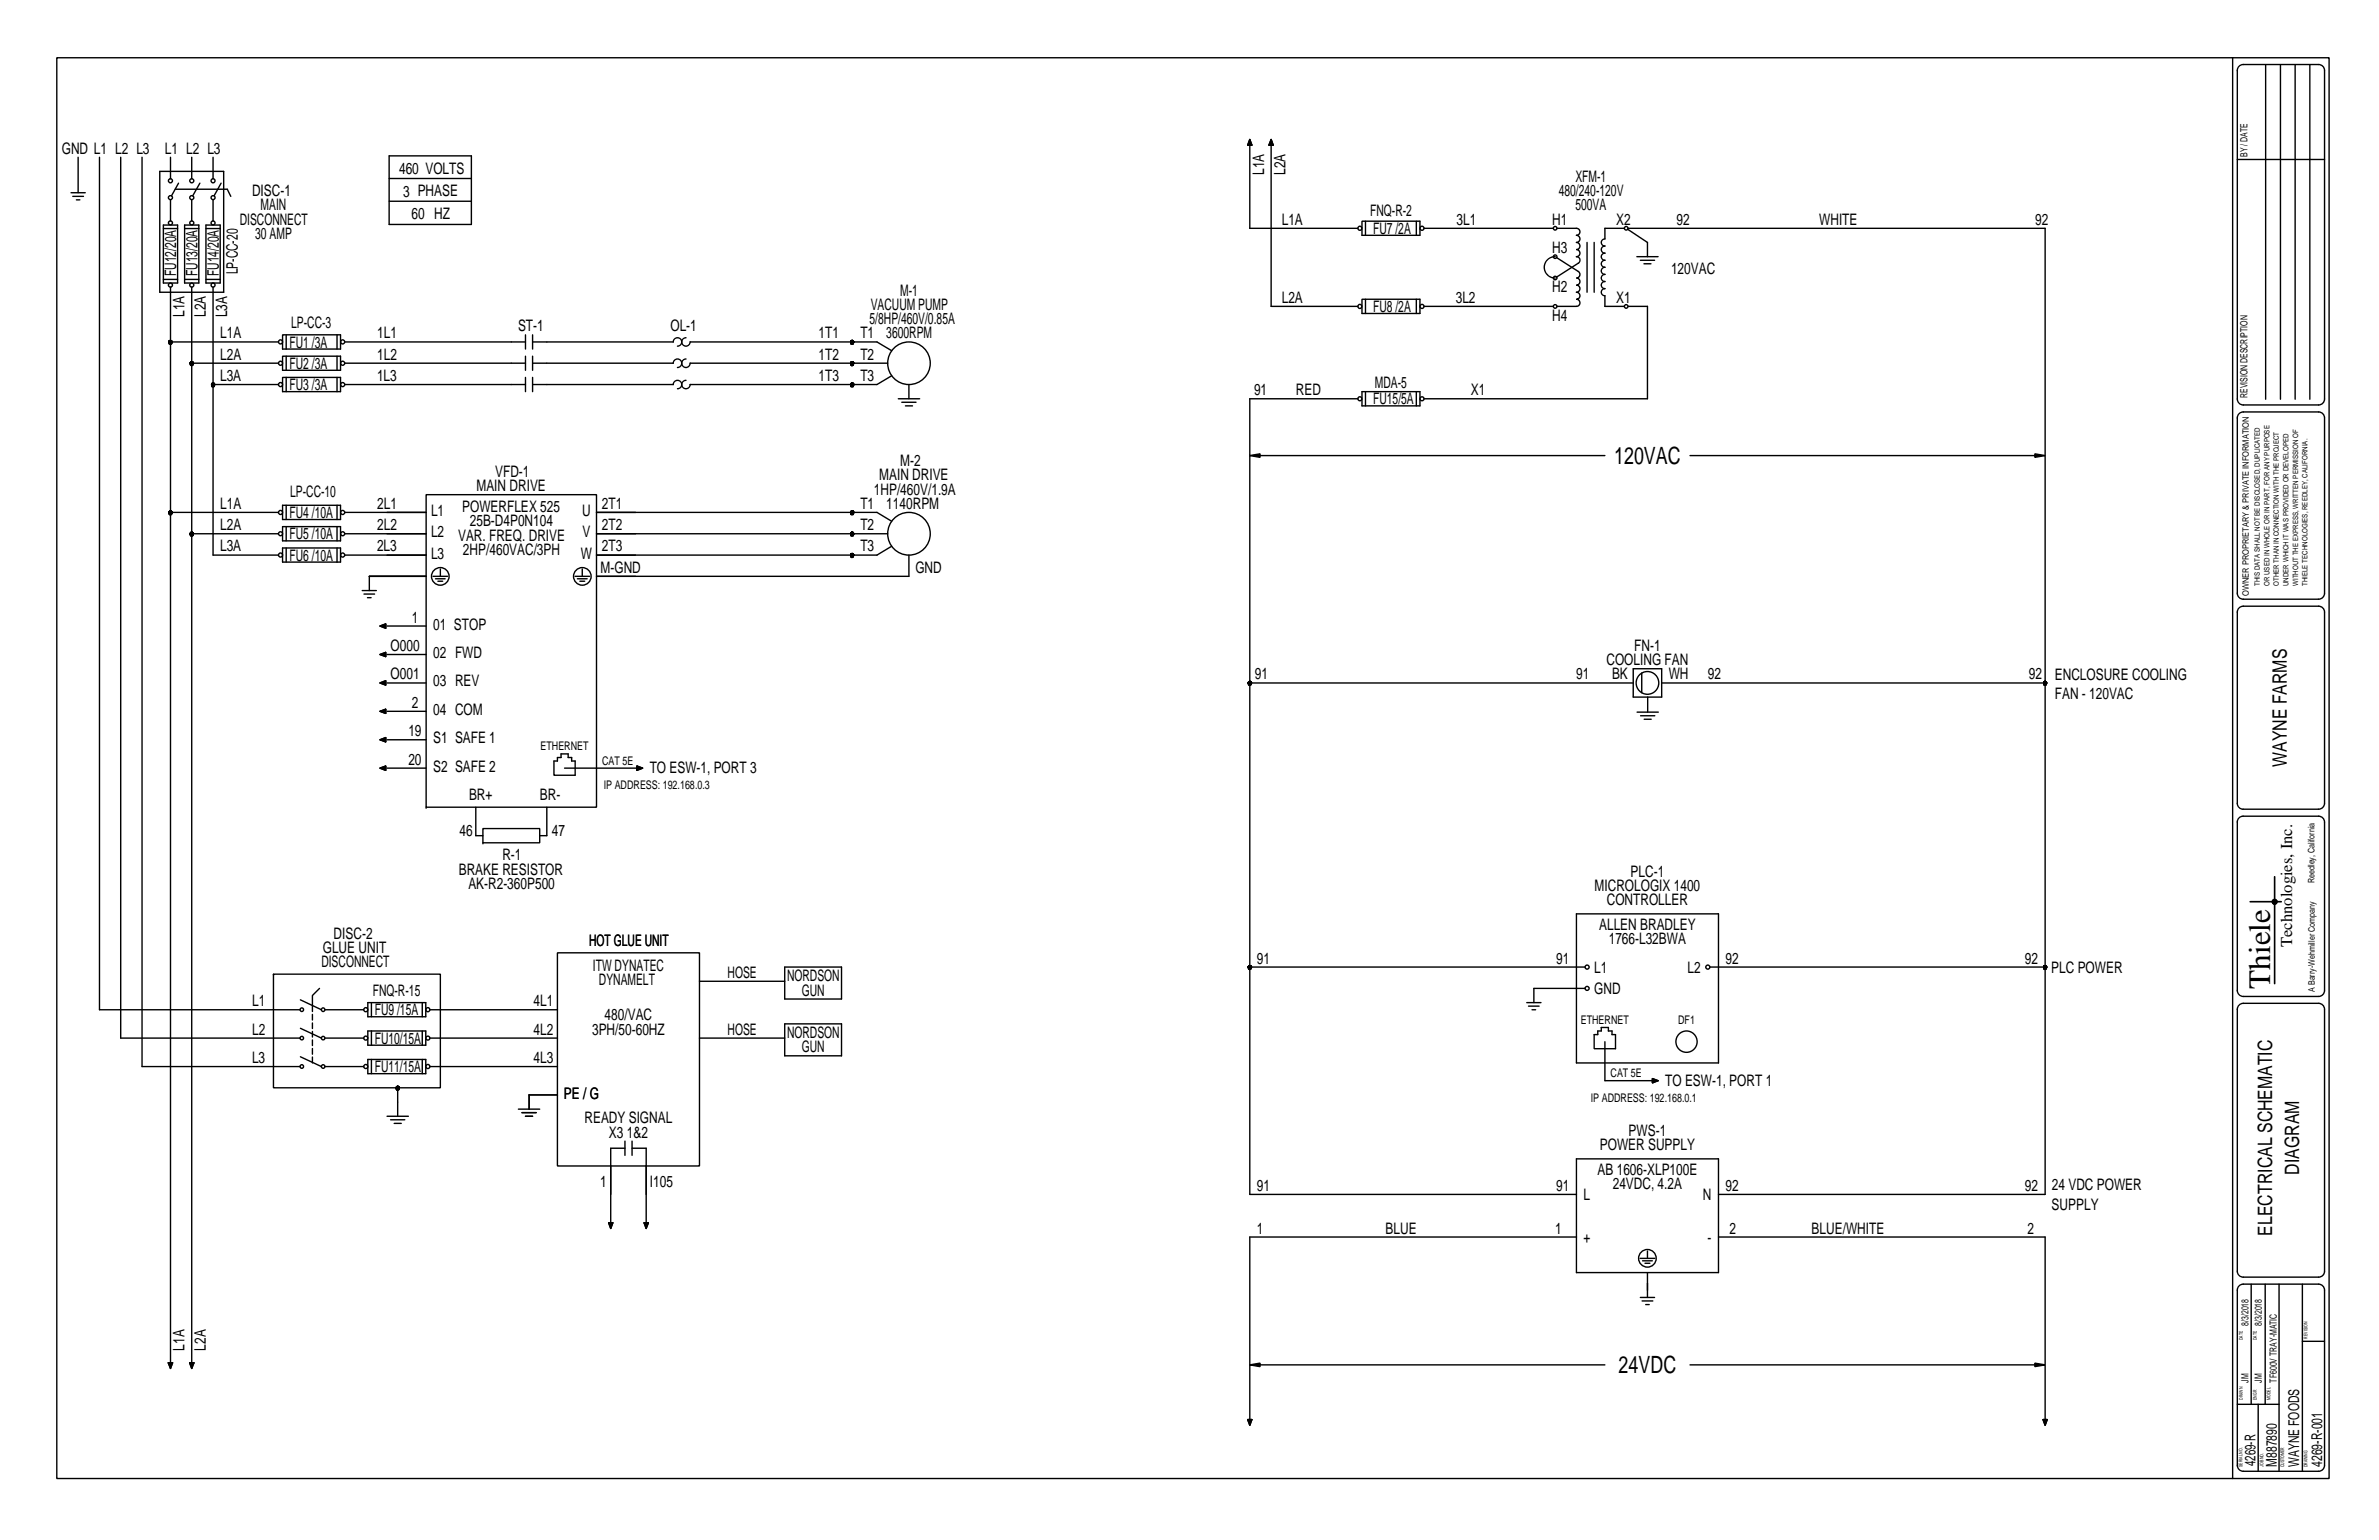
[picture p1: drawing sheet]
<svg xmlns="http://www.w3.org/2000/svg" width="432mm" height="279mm" viewBox="0 0 432 279" stroke-linecap="round" stroke-linejoin="round" font-family="sans-serif">
<defs><g id="words">
<text font-size="5.7" x="412.1" y="179.4" transform="rotate(-90 412.1 179.4)">Thiele</text>
<g font-size="4.3">
<text x="293" y="84.2">120VAC</text>
<text x="293.8" y="249.2">24VDC</text>
</g>
<g font-size="3.6">
<text x="415.1" y="139.1" transform="rotate(-90 415.1 139.1)">WAYNE FARMS</text>
<text x="417.3" y="213.1" transform="rotate(-90 417.3 213.1)">DIAGRAM</text>
<text x="412.4" y="224.2" transform="rotate(-90 412.4 224.2)">ELECTRICAL SCHEMATIC</text>
</g>
<text font-size="3" x="416.1" y="171.9" transform="rotate(-90 416.1 171.9)">Technologies, Inc.</text>
<g font-size="2.9">
<text x="11.2" y="27.9">GND L1 L2 L3</text>
<text x="29.9" y="27.9">L1 L2 L3</text>
<text x="45.7" y="35.6">DISC-1</text>
<text x="72.4" y="31.6">460 VOLTS</text>
<text x="73.2" y="35.7">3 PHASE</text>
<text x="229.4" y="31.7" transform="rotate(-90 229.4 31.7)">L1A</text>
<text x="233.3" y="31.7" transform="rotate(-90 233.3 31.7)">L2A</text>
<text x="282.9" y="35.6">480/240-120V</text>
<text x="285.9" y="33">XFM-1</text>
<text x="43.5" y="40.8">DISCONNECT</text>
<text x="47.3" y="38.2">MAIN</text>
<text x="74.7" y="39.8">60 HZ</text>
<text x="232.6" y="40.8">L1A</text>
<text x="248.7" y="39.2">FNQ-R-2</text>
<text x="264.4" y="40.8">3L1</text>
<text x="281.7" y="40.8">H1</text>
<text x="285.9" y="38.2">500VA</text>
<text x="293.4" y="40.8">X2</text>
<text x="304.3" y="40.8">92</text>
<text x="330.2" y="40.8">WHITE</text>
<text x="369.4" y="40.8">92</text>
<text x="46.3" y="43.3">30 AMP</text>
<text x="249.2" y="42.4">FU7 /2A</text>
<text x="281.7" y="45.9">H3</text>
<text x="32" y="50.1" transform="rotate(-90 32 50.1)">FU12/20A</text>
<text x="35.8" y="50.1" transform="rotate(-90 35.8 50.1)">FU13/20A</text>
<text x="39.7" y="50.1" transform="rotate(-90 39.7 50.1)">FU14/20A</text>
<text x="43.2" y="49.8" transform="rotate(-90 43.2 49.8)">LP-CC-20</text>
<text x="163.4" y="53.7">M-1</text>
<text x="281.7" y="53">H2</text>
<text x="303.3" y="49.8">120VAC</text>
<text x="33.5" y="57.5" transform="rotate(-90 33.5 57.5)">L1A</text>
<text x="37.4" y="57.5" transform="rotate(-90 37.4 57.5)">L2A</text>
<text x="41.3" y="57.6" transform="rotate(-90 41.3 57.6)">L3A</text>
<text x="52.9" y="59.5">LP-CC-3</text>
<text x="157.8" y="58.8">5/8HP/460V/0.85A</text>
<text x="158" y="56.2">VACUUM PUMP</text>
<text x="232.6" y="54.9">L2A</text>
<text x="249.2" y="56.6">FU8 /2A</text>
<text x="264.2" y="54.9">3L2</text>
<text x="281.7" y="58.2">H4</text>
<text x="293.4" y="54.9">X1</text>
<text x="40" y="61.4">L1A</text>
<text x="40" y="65.3">L2A</text>
<text x="52.6" y="63.1">FU1 /3A</text>
<text x="68.5" y="61.4">1L1</text>
<text x="68.5" y="65.3">1L2</text>
<text x="94" y="60.1">ST-1</text>
<text x="121.7" y="60.1">OL-1</text>
<text x="148.6" y="65.3">1T2</text>
<text x="148.6" y="61.4">1T1</text>
<text x="156.2" y="61.4">T1</text>
<text x="156.2" y="65.3">T2</text>
<text x="160.9" y="61.4">3600RPM</text>
<text x="39.9" y="69.1">L3A</text>
<text x="52.6" y="70.8">FU3 /3A</text>
<text x="52.6" y="66.9">FU2 /3A</text>
<text x="68.4" y="69.1">1L3</text>
<text x="148.6" y="69.1">1T3</text>
<text x="156.2" y="69.1">T3</text>
<text x="227.6" y="71.7">91</text>
<text x="235.2" y="71.7">RED</text>
<text x="249.6" y="70.4">MDA-5</text>
<text x="267" y="71.7">X1</text>
<text x="249.2" y="73.4">FU15/5A</text>
<text x="86.5" y="89.1">MAIN DRIVE</text>
<text x="89.9" y="86.5">VFD-1</text>
<text x="158.6" y="89.7">1HP/460V/1.9A</text>
<text x="159.6" y="87.2">MAIN DRIVE</text>
<text x="163.4" y="84.6">M-2</text>
<text x="40" y="92.3">L1A</text>
<text x="52.6" y="94">FU4 /10A</text>
<text x="52.7" y="90.1">LP-CC-10</text>
<text x="68.5" y="92.3">2L1</text>
<text x="78.3" y="93.6">L1</text>
<text x="83.9" y="92.9">POWERFLEX 525</text>
<text x="85.3" y="95.5">25B-D4P0N104</text>
<text x="105.7" y="93.6">U</text>
<text x="109.3" y="92.3">2T1</text>
<text x="156.2" y="92.3">T1</text>
<text x="160.9" y="92.3">1140RPM</text>
<text x="39.9" y="100.1">L3A</text>
<text x="40" y="96.2">L2A</text>
<text x="52.6" y="97.9">FU5 /10A</text>
<text x="52.6" y="101.7">FU6 /10A</text>
<text x="68.4" y="100.1">2L3</text>
<text x="68.5" y="96.2">2L2</text>
<text x="78.3" y="97.5">L2</text>
<text x="78.3" y="101.3">L3</text>
<text x="83.1" y="98.1">VAR. FREQ. DRIVE</text>
<text x="84" y="100.7">2HP/460VAC/3PH</text>
<text x="105.5" y="101.3">W</text>
<text x="105.7" y="97.5">V</text>
<text x="109.3" y="96.2">2T2</text>
<text x="109.3" y="100.1">2T3</text>
<text x="156.2" y="96.2">T2</text>
<text x="156.2" y="100.1">T3</text>
<text x="109" y="103.9">M-GND</text>
<text x="166.2" y="103.9">GND</text>
<text x="74.8" y="112.9">1</text>
<text x="70.9" y="118.1">O000</text>
<text x="78.6" y="114.2">01 STOP</text>
<text x="78.6" y="119.4">02 FWD</text>
<text x="296.6" y="118.1">FN-1</text>
<text x="70.9" y="123.3">O001</text>
<text x="78.6" y="124.5">03 REV</text>
<text x="227.8" y="123.3">91</text>
<text x="286.1" y="123.3">91</text>
<text x="291.6" y="120.7">COOLING FAN</text>
<text x="292.6" y="123.3">BK</text>
<text x="302.9" y="123.3">WH</text>
<text x="310" y="123.3">92</text>
<text x="368.2" y="123.3">92</text>
<text x="373" y="123.4">ENCLOSURE COOLING</text>
<text x="74.8" y="128.4">2</text>
<text x="78.6" y="129.7">04 COM</text>
<text x="373" y="126.9">FAN - 120VAC</text>
<text x="74.1" y="133.6">19</text>
<text x="78.6" y="134.9">S1 SAFE 1</text>
<text x="74.1" y="138.7">20</text>
<text x="78.6" y="140">S2 SAFE 2</text>
<text x="117.9" y="140.3">TO ESW-1, PORT 3</text>
<text x="85.1" y="145.2">BR+</text>
<text x="98" y="145.2">BR-</text>
<text x="83.4" y="151.6">46</text>
<text x="100.2" y="151.6">47</text>
<text x="83.3" y="158.7">BRAKE RESISTOR</text>
<text x="85" y="161.2">AK-R2-360P500</text>
<text x="91.2" y="156.1">R-1</text>
<text x="289.4" y="161.7">MICROLOGIX 1400</text>
<text x="296" y="159.1">PLC-1</text>
<text x="291.6" y="164.3">CONTROLLER</text>
<text x="58.6" y="172.9">GLUE UNIT</text>
<text x="60.6" y="170.3">DISC-2</text>
<text x="106.9" y="171.6">HOT GLUE UNIT</text>
<text x="290.3" y="168.8">ALLEN BRADLEY</text>
<text x="292" y="171.3">1766-L32BWA</text>
<text x="58.3" y="175.5">DISCONNECT</text>
<text x="107.6" y="176.1">ITW DYNATEC</text>
<text x="108.7" y="178.7">DYNAMELT</text>
<text x="132.1" y="177.4">HOSE</text>
<text x="142.9" y="178">NORDSON</text>
<text x="228.1" y="174.8">91</text>
<text x="282.4" y="174.8">91</text>
<text x="289.3" y="176.5">L1</text>
<text x="306.3" y="176.5">L2</text>
<text x="313.2" y="174.8">92</text>
<text x="367.5" y="174.8">92</text>
<text x="372.3" y="176.5">PLC POWER</text>
<text x="45.8" y="182.5">L1</text>
<text x="67.7" y="180.6">FNQ-R-15</text>
<text x="68" y="184.2">FU9 /15A</text>
<text x="96.8" y="182.5">4L1</text>
<text x="109.7" y="185.1">480/VAC</text>
<text x="145.5" y="180.6">GUN</text>
<text x="289.3" y="180.4">GND</text>
<text x="45.8" y="187.7">L2</text>
<text x="68" y="189.4">FU10/15A</text>
<text x="96.8" y="187.7">4L2</text>
<text x="107.5" y="187.7">3PH/50-60HZ</text>
<text x="132.1" y="187.7">HOSE</text>
<text x="142.9" y="188.3">NORDSON</text>
<text x="145.5" y="190.9">GUN</text>
<text x="45.7" y="192.8">L3</text>
<text x="68" y="194.5">FU11/15A</text>
<text x="96.8" y="192.8">4L3</text>
<text x="302.2" y="197.1">TO ESW-1, PORT 1</text>
<text x="102.3" y="199.3">PE / G</text>
<text x="106.1" y="203.8">READY SIGNAL</text>
<text x="110.5" y="206.4">X3 1&amp;2</text>
<text x="290.4" y="208.7">POWER SUPPLY</text>
<text x="295.6" y="206.1">PWS-1</text>
<text x="108.9" y="215.4">1</text>
<text x="117.9" y="215.4">I105</text>
<text x="290" y="213.2">AB 1606-XLP100E</text>
<text x="292.7" y="215.8">24VDC, 4.2A</text>
<text x="372.4" y="216">24 VDC POWER</text>
<text x="228.1" y="216.1">91</text>
<text x="282.4" y="216.1">91</text>
<text x="287.4" y="217.7">L</text>
<text x="309.1" y="217.7">N</text>
<text x="313.2" y="216.1">92</text>
<text x="367.5" y="216.1">92</text>
<text x="372.4" y="219.5">SUPPLY</text>
<text x="228.1" y="223.8">1</text>
<text x="251.5" y="223.8">BLUE</text>
<text x="282.3" y="223.8">1</text>
<text x="287.4" y="225.5">+</text>
<text x="309.9" y="225.5">-</text>
<text x="313.9" y="223.8">2</text>
<text x="328.8" y="223.8">BLUE/WHITE</text>
<text x="368" y="223.8">2</text>
<text x="33.5" y="245" transform="rotate(-90 33.5 245)">L1A</text>
<text x="37.4" y="245" transform="rotate(-90 37.4 245)">L2A</text>
</g>
<g font-size="2.7">
<text x="409.4" y="266" transform="rotate(-90 409.4 266)">4269-R</text>
<text x="413.2" y="266.1" transform="rotate(-90 413.2 266.1)">M887890</text>
<text x="417.3" y="266.1" transform="rotate(-90 417.3 266.1)">WAYNE FOODS</text>
<text x="421.5" y="266.1" transform="rotate(-90 421.5 266.1)">4269-R-001</text>
</g>
<g font-size="2.2">
<text x="98.1" y="136.1">ETHERNET</text>
<text x="109.3" y="138.7">CAT 5E</text>
<text x="109.6" y="143.2">IP ADDRESS: 192.168.0.3</text>
<text x="286.9" y="185.8">ETHERNET</text>
<text x="304.6" y="185.8">DF1</text>
<text x="292.3" y="195.4">CAT 5E</text>
<text x="288.7" y="199.9">IP ADDRESS: 192.168.0.1</text>
</g>
<g font-size="1.8">
<text x="407.9" y="28.4" transform="rotate(-90 407.9 28.4)">BY / DATE</text>
<text x="407.9" y="72.2" transform="rotate(-90 407.9 72.2)">REVISION DESCRIPTION</text>
<text x="408.1" y="240.5" transform="rotate(-90 408.1 240.5)">8/3/2018</text>
<text x="410.5" y="240.5" transform="rotate(-90 410.5 240.5)">8/3/2018</text>
<text x="408.1" y="250.8" transform="rotate(-90 408.1 250.8)">JM</text>
<text x="410.5" y="250.8" transform="rotate(-90 410.5 250.8)">JM</text>
<text x="413.2" y="250.8" transform="rotate(-90 413.2 250.8)">TF600V TRAY-MATIC</text>
</g>
<g font-size="1.6">
<text x="408.2" y="108.1" transform="rotate(-90 408.2 108.1)">OWNER PROPRIETARY &amp; PRIVATE INFORMATION</text>
<text x="420.1" y="160.2" transform="rotate(-90 420.1 160.2)">Reedley, California</text>
<text x="420.2" y="180" transform="rotate(-90 420.2 180)">A Barry-Wehmiller Company</text>
</g>
<g font-size="1.3">
<text x="410.2" y="106.3" transform="rotate(-90 410.2 106.3)">THIS DATA SHALL NOT BE DISCLOSED, DUPLICATED</text>
<text x="411.9" y="106.3" transform="rotate(-90 411.9 106.3)">OR USED IN WHOLE OR IN PART, FOR ANY PURPOSE</text>
<text x="413.6" y="106.3" transform="rotate(-90 413.6 106.3)">OTHER THAN IN CONNECTION WITH THE PROJECT</text>
<text x="415.4" y="106.3" transform="rotate(-90 415.4 106.3)">UNDER WHICH IT WAS PROVIDED OR DEVELOPED</text>
<text x="417.1" y="106.3" transform="rotate(-90 417.1 106.3)">WITHOUT THE EXPRESS, WRITTEN PERMISSION OF</text>
<text x="418.8" y="106.3" transform="rotate(-90 418.8 106.3)">THIELE TECHNOLOGIES, REEDLEY, CALIFORNIA.</text>
</g>
<g font-size=".9">
<text x="407.1" y="243.1" transform="rotate(-90 407.1 243.1)">DATE</text>
<text x="409.6" y="243.1" transform="rotate(-90 409.6 243.1)">DATE</text>
<text x="418.8" y="242.8" transform="rotate(-90 418.8 242.8)">REVISION</text>
<text x="407.1" y="254" transform="rotate(-90 407.1 254)">DRAWN</text>
<text x="409.6" y="254" transform="rotate(-90 409.6 254)">ENGR</text>
<text x="412.1" y="254" transform="rotate(-90 412.1 254)">MODEL</text>
<text x="407" y="266.1" transform="rotate(-90 407 266.1)">SERIAL NO.</text>
<text x="410.8" y="266.1" transform="rotate(-90 410.8 266.1)">JOB NO.</text>
<text x="414.6" y="266.2" transform="rotate(-90 414.6 266.2)">CUSTOMER</text>
<text x="418.8" y="266.2" transform="rotate(-90 418.8 266.2)">DRAWING</text>
</g>
</g></defs>
<g fill="none" stroke="#000" stroke-width=".25">
<path d="M10.3 10.5h412.4v257.7h-412.4zM405.2 10.5v257.7M406.1 12.8v59.6M407.2 11.7h13.6a1.07 1.07 0 0 1 1.1 1.1v59.6a1.07 1.07 0 0 1-1.1 1.1h-13.6M411.2 11.8v60.6M413.9 11.8v60.6M416.6 11.8v60.6M419.2 11.8v60.6M12.9 35h2.6M13.2 35.6h2M13.9 36.3h.6M14.2 28.5v6.5"/>
<path d="M18.1 28.5v154.7h36.4M21.9 28.5v159.8h32.6M25.8 28.5v165h28.7M29 31.1h11.6v21.9h-11.6zM30.9 28.5v3.9M30.9 36.2v3.9M31.8 34.3h9.5l.6 1.3M32.4 33.2l-1.3 2.3M34.8 28.5v3.9M34.8 36.2v3.9M36.3 33.2l-1.3 2.3M38.7 28.5v3.9"/>
<path d="M38.7 36.2v3.9M40.1 33.2l-1.2 2.3M70.6 36.5h15M70.6 32.4h15M70.6 28.3h15v12.4h-15zM226.5 26.3h.7zM226.8 25.3l.4 1h-.7zM226.8 26v15.4h19.7M230.3 26.3h.8zM230.7 25.3l.4 1h-.8zM230.7 26v29.6h15.8M406.1 28.9h15.8"/>
<path d="M29.7 40.8h2.5v10.6h-2.5zM29.7 41.5h2.5M29.7 50.7h2.5M30.9 52.1v195.5M33.5 40.8h2.6v10.6h-2.6zM33.5 41.5h2.6M33.5 50.7h2.6M34.8 52.1v195.5M37.4 40.8h2.6v10.6h-2.6zM37.4 41.5h2.6M37.4 50.7h2.6M38.7 52.1v48.6h11.8"/>
<path d="M247.2 40.1h10.5v2.6h-10.5zM247.2 54.3h10.5v2.6h-10.5zM247.8 40.1v2.6M247.8 54.3v2.6M257.1 40.1v2.6M257.1 54.3v2.6M258.5 55.6h23.4M258.5 41.4h23.4M282.5 46.7l4 2.6a.64 .64 0 0 1 .2 .7 .64 .64 0 0 1-.6 .4 .65 .65 0 0 1 .7 .7 .65 .65 0 0 1-.7 .6 .65 .65 0 0 1 .7 .7 .65 .65 0 0 1-.7 .6 .64 .64 0 0 1 .7 .7 .64 .64 0 0 1-.7 .6 .65 .65 0 0 1 .7 .6 .65 .65 0 0 1-.7 .7h-3.5M282.6 41.4h3.5a.63 .63 0 0 1 .7 .7 .63 .63 0 0 1-.7 .6 .65 .65 0 0 1 .7 .6 .65 .65 0 0 1-.7 .7 .65 .65 0 0 1 .7 .6 .65 .65 0 0 1-.7 .7 .65 .65 0 0 1 .7 .6 .65 .65 0 0 1-.7 .7M286.5 47.8l-4 2.5M288.1 44v9"/>
<path d="M289.3 44v9M291.3 53.7v1.9h3.5M294.8 41.4h-3.5v1.9M295.4 41.6l3.6 2.4v2.6M295.5 41.4h75.7v175.3h-59.3M295.5 55.6h3.5v16.7h-40.5M297.1 46.6h3.8M297.7 47.2h2.6M298.4 47.9h1.3M30.7 62v.2zM30.7 62l.1 .2zM30.7 62h.2l-.1 .2z"/>
<path d="M30.7 62.1v.1zM30.7 62h.1M30.7 61.9h.1M30.7 62.1h.1M30.7 62.2h.1M30.7 61.9v.1zM30.8 62.2h.1M30.8 61.8h.1M30.8 61.9h.1M30.8 61.8l-.1 .1zM30.8 61.8h.1v.2zM30.8 61.8l.1 .2h-.2z"/>
<path d="M30.8 61.8l-.1 .2zM30.8 61.8h.1zM30.8 62.2l.1 .1zM30.8 62.3h.1M30.8 61.8l.1 .2zM30.8 62.3h.1zM30.9 61.8h.1M30.9 62.3h.1M30.9 62h19.6M30.9 62l-.1 .2zM30.9 62v.3l-.1-.1zM31 61.8h.1"/>
<path d="M31 62.3h.1M30.9 61.8h.2l-.2 .2zM30.9 61.8h.2zM30.9 62l.2 .2-.2 .1zM30.9 62h.3l-.1 .2zM30.9 62.3l.2-.1zM30.9 62l.2 .2zM31.1 61.8h.1M31.1 62.2h.1M31.1 62.3h.1M31.1 61.8l-.2 .2zM31.1 61.8l.1 .2z"/>
<path d="M31.1 61.8l.1 .1zM31.1 61.9h.1M31.1 61.8l.1 .2h-.3zM31.2 61.9v.1zM31.2 61.9h.1M31.2 62h.1M31.2 62.2h.1M31.2 62.1h.1M31.2 62l-.1 .2zM31.2 62v.2zM31.2 62.1v.1zM34.5 65.8h.1"/>
<path d="M34.5 65.9h.1M34.5 65.9l.1 .2zM34.5 65.9l.1 .1zM34.5 66h.1M34.5 65.9h.3l-.2 .2zM34.6 65.8h.1M34.6 66h.1M34.6 65.8l-.1 .1zM34.6 65.7h.1M34.6 66v.1zM34.6 66.1h.1M34.6 65.7l-.1 .2z"/>
<path d="M34.6 65.7l.2-.1zM34.6 65.7l.2 .2zM34.6 66.1l.2 .1zM34.6 65.7v.1zM34.6 65.7l.2-.1v.3zM34.6 65.7l.2 .2h-.3zM34.7 65.7h.1M34.7 66.1h.1M34.8 65.6h.1M34.8 66.2h.1M34.7 65.6h.1M34.7 66.2h.1"/>
<path d="M34.8 65.6l.2 .1zM34.8 65.6l.1 .1zM34.8 65.7h.1M34.8 65.9l-.2 .2zM34.8 66.2l.2-.1zM34.8 65.9l.2 .2zM34.8 66.2l.1-.1zM34.8 66.1h.1M34.8 65.9h15.7M34.8 65.9v.3l-.2-.1zM34.8 65.6l.2 .1-.2 .2zM34.8 65.9l.2 .2-.2 .1z"/>
<path d="M34.8 65.9h.3l-.1 .2zM34.9 65.7h.1M34.9 66.1h.1M35 65.7h.1M35 66.1h.1M35 65.7l.1 .2zM35 65.7l.1 .2h-.3zM35 65.7l-.2 .2zM35 65.7v.1zM35 65.8h.1M35 66h.1M35 65.8l.1 .1z"/>
<path d="M35.1 65.9h.1M35 66v.1zM35.1 66h.1M35.1 65.9l-.1 .2zM35.1 65.9l-.1 .1zM38.4 69.8l.1 .2zM38.4 69.8v.1zM38.4 69.7h.1M38.4 69.6h.1M38.4 69.8h.1M38.4 69.9h.1M38.4 69.8h.3l-.2 .2z"/>
<path d="M38.4 69.6h.1l-.1 .2zM38.4 69.9l.1 .1zM38.4 69.6v.2zM38.4 69.6h.1zM38.4 69.6v.1zM38.5 69.6h.1M38.5 69.9h.1M38.5 70h.1M38.5 69.6l.2-.1v.3zM38.5 69.6l.2 .2h-.3zM38.5 69.6l.2-.1zM38.5 69.5h.1"/>
<path d="M38.5 70h.2zM38.6 69.5h.1M38.6 70h.1M38.5 69.6l-.1 .2zM38.5 69.6l.2 .2zM38.7 70h.1M38.7 69.5h.1M38.7 69.8l-.2 .2zM38.7 69.8v.2h-.2zM38.7 69.8h11.8M38.8 69.5h.1M38.8 70h.1"/>
<path d="M38.7 69.5l.1 .1-.1 .2zM38.7 69.5l.1 .1zM38.7 69.8l.1 .2h-.1zM38.7 69.8h.2l-.1 .2zM38.7 70h.1zM38.7 69.8l.1 .2zM38.8 69.6h.1M38.8 69.6l.1 .2zM38.8 69.6h.1zM38.8 69.6l-.1 .2zM38.8 70l.1-.1zM38.8 69.9h.1"/>
<path d="M38.8 69.6l.1 .2h-.2zM38.9 69.6h.1M38.9 69.9h.1M38.9 69.6v.2zM38.9 69.6v.1zM38.9 69.7h.1M38.9 69.9l-.1 .1zM38.9 69.8h.1M38.9 69.8l-.1 .2zM38.9 69.8v.1zM51.3 64.6h10.5v2.6h-10.5zM51.3 68.5h10.5v2.6h-10.5z"/>
<path d="M51.3 60.7h10.5v2.6h-10.5zM51.9 60.7v2.6M51.9 64.6v2.6M51.9 68.5v2.6M61.2 60.7v2.6M61.2 64.6v2.6M61.2 68.5v2.6M62.6 65.9h32.8M62.6 69.8h32.8M62.6 62h32.8M95.4 60.7v2.6M95.4 64.6v2.6"/>
<path d="M95.4 68.5v2.6M96.7 65.9h25.5M96.7 69.8h25.5M96.7 62h25.5M96.7 60.7v2.6M96.7 64.6v2.6M96.7 68.5v2.6M125.3 65.9h35.8M125.3 62h33.9l2.6 1.6M154.4 62l.1 .2zM154.4 65.9l.1 .2zM154.4 69.8l.1 .2z"/>
<path d="M154.4 62.1l.1 .1zM154.4 65.9l.1 .1zM154.4 69.8l.1 .1zM154.4 62h.1M154.4 62.1h.1M154.4 65.8h.1M154.4 65.9h.1M154.4 66h.1M154.4 69.7h.1M154.4 69.8h.1M154.4 62h.3l-.2 .2zM154.4 65.9h.3l-.2 .2z"/>
<path d="M154.4 69.8h.3l-.2 .2zM154.4 61.9h.1M154.4 62.2h.1M154.4 69.6h.1M154.4 69.9h.1M154.5 62.2h.1M154.5 66v.1zM154.5 69.9v.1zM154.5 61.9l-.1 .1zM154.5 61.9h.1M154.5 65.8l-.1 .1zM154.5 65.7h.1"/>
<path d="M154.5 65.8h.1M154.5 66h.1M154.5 66.1h.1M154.5 69.6l-.1 .2zM154.5 69.6l-.1 .1zM154.5 69.6h.1M154.5 69.9h.1M154.5 61.8h.1M154.5 70h.1M154.6 61.8h.1M154.6 62.3h.1M154.6 65.7h.1"/>
<path d="M154.6 66.1h.1M154.6 69.5h.1M154.6 70h.1M154.5 61.8h.2v.2zM154.5 61.8l.2 .2h-.3zM154.5 61.8l-.1 .2zM154.5 61.8h.2zM154.5 61.8v.1zM154.5 62.2l.2 .1zM154.5 62.3h.1M154.5 65.7l.2-.1v.3zM154.5 65.7l.2 .2h-.3z"/>
<path d="M154.5 65.7l-.1 .2zM154.5 65.7l.2-.1zM154.5 66.1l.2 .1zM154.5 69.6l.2-.1v.3zM154.5 69.6l.2 .2h-.3zM154.5 69.6l.2-.1zM154.5 69.5h.1M154.5 70h.2zM154.5 65.7v.1zM154.5 61.8l.2 .2zM154.5 65.7l.2 .2zM154.5 69.6l.2 .2z"/>
<path d="M154.7 62.3h.1M154.7 65.6h.1M154.7 66.2h.1M154.7 70h.1M154.6 65.6h.1M154.6 66.2h.1M154.7 61.8h.1M154.7 69.5h.1M154.7 61.8h.1l-.1 .2zM154.7 61.8h.1zM154.7 62l.1 .2-.1 .1zM154.7 62h.2l-.1 .2z"/>
<path d="M154.7 62.3l.1-.1zM154.7 65.6l.1 .1-.1 .2zM154.7 65.6l.1 .1zM154.7 65.9l.1 .2-.1 .1zM154.7 65.9h.2l-.1 .2zM154.7 66.2l.1-.1zM154.7 69.5l.1 .1-.1 .2zM154.7 69.5l.1 .1zM154.7 69.8l.1 .2h-.1zM154.7 69.8h.2l-.1 .2zM154.7 70h.1zM154.7 62l-.2 .2z"/>
<path d="M154.7 62v.3l-.2-.1zM154.7 65.9l-.2 .2zM154.7 65.9v.3l-.2-.1zM154.7 69.8l-.2 .2zM154.7 69.8v.2h-.2zM154.7 62.3h.1zM154.7 69.5h.1zM154.7 62l.1 .2zM154.7 65.7h.1M154.7 65.9l.1 .2zM154.7 66.1h.1M154.7 69.8l.1 .2z"/>
<path d="M154.8 61.8h.1M154.8 62.2h.1M154.8 65.7h.1M154.8 66.1h.1M154.8 69.6h.1M154.8 70h.1M154.8 62.3h.1M154.8 69.5h.1M154.8 61.8l.1 .1zM154.8 65.7l.1 .1zM154.9 69.6h.1M154.8 61.8l-.1 .2z"/>
<path d="M154.8 61.8l.1 .2zM154.8 61.9h.1M154.8 65.7l-.1 .2zM154.8 65.7l.1 .2zM154.8 69.6l-.1 .2zM154.8 69.6l.1 .2zM154.8 69.9h.1M154.8 61.8l.1 .2h-.2zM154.8 65.7l.1 .2h-.2zM154.8 69.6l.1 .2h-.2zM154.9 61.9h.1M154.9 62.2h.1"/>
<path d="M154.9 65.7h.1M154.9 65.8h.1M154.9 66h.1M154.9 66.1h.1M154.9 69.9h.1M154.9 61.9v.1zM154.9 62h.1M154.9 62.1h.1M154.9 65.8v.1zM154.9 66l-.1 .1zM154.9 69.6v.2zM154.9 69.6v.1z"/>
<path d="M154.9 69.7h.1M154.9 69.9l-.1 .1zM154.9 69.8h.1M154.9 65.9h.1M154.9 62v.2zM154.9 62.1v.1zM154.9 65.9v.1zM154.9 69.8v.1zM154.9 62l-.1 .2zM154.9 65.9l-.1 .2zM154.9 69.8l-.1 .2zM161.8 68.2l-2.6 1.6h-33.9"/>
<path d="M163 72.3h3.9M163.7 73h2.6M164.3 73.6h1.3M165 69.8v2.5M246.5 72.3h-19.7v144.4h59.3M247.2 71.1h10.5v2.5h-10.5zM247.8 71.1v2.5M257.1 71.1v2.5M406.1 75.8v31.8M407.2 74.7h13.6a1.08 1.08 0 0 1 1.1 1.1v31.8a1.08 1.08 0 0 1-1.1 1.1h-13.6M30.7 93v.1zM30.7 93l.1 .2z"/>
<path d="M30.7 93h.2l-.1 .2zM30.7 92.9h.1M30.7 92.8h.1M30.7 93h.1M30.7 93.1h.1M30.7 92.8v.2zM30.7 92.8v.1zM30.7 93.1l.1 .1zM30.8 92.8h.1M30.8 93.1h.1M30.8 93.2h.1M30.8 92.8l.1-.1v.3z"/>
<path d="M30.8 92.8l.1 .2h-.2zM30.8 92.8l-.1 .2zM30.8 92.8l.1-.1zM30.8 92.7h.1M30.8 93.2h.1zM30.8 92.8l.1 .2zM30.8 92.7h.1zM30.9 92.7h.1M30.9 93.2h.1M30.9 93h19.6M30.9 93l-.1 .2zM30.9 93v.2h-.1z"/>
<path d="M31 92.7h.1M31 93.2h.1M30.9 92.7l.2 .1-.2 .2zM30.9 92.7l.2 .1zM30.9 93l.2 .2h-.2zM30.9 93h.3l-.1 .2zM30.9 93.2h.2zM30.9 93l.2 .2zM31.1 92.8h.1M31.1 93.2h.1M31.1 92.7h.1M31.1 92.8l-.2 .2z"/>
<path d="M31.1 92.8l.1 .2zM31.1 93.1h.1M31.2 92.8h.1M31.1 92.8l.1 .2h-.3zM31.2 93.1l-.1 .1zM31.2 92.8v.2zM31.2 92.8v.1zM31.2 92.9h.1M31.2 93h.1M31.2 93.1h.1M31.2 93l-.1 .2zM31.2 93v.1z"/>
<path d="M34.5 96.8h.1M34.5 96.8l.1 .2zM34.5 96.9l.1 .1zM34.5 96.9h.1M34.5 96.8h.3l-.2 .2zM34.6 96.7h.1M34.6 96.8h.1M34.6 96.9h.1M34.6 97h.1M34.6 96.7l-.1 .1zM34.6 96.6h.1M34.6 96.6l-.1 .2z"/>
<path d="M34.6 96.6h.2zM34.6 96.6l.2 .2zM34.6 97l.2 .1zM34.6 96.6v.1zM34.6 96.6h.2v.2zM34.6 96.6l.2 .2h-.3zM34.6 97.1h.1M34.7 96.6h.1M34.7 97.1h.1M34.8 97.1h.1M34.8 96.6h.1M34.8 96.6h.2z"/>
<path d="M34.8 96.6h.1zM34.8 96.8l-.2 .2zM34.8 97.1l.2-.1zM34.8 96.8l.2 .2zM34.8 97.1h.1zM34.8 96.8h15.7M34.8 96.8v.3l-.2-.1zM34.8 96.6h.2l-.2 .2zM34.8 96.8l.2 .2-.2 .1zM34.8 96.8h.3l-.1 .2zM34.9 96.6h.1M34.9 97.1h.1"/>
<path d="M35 96.6h.1M35 97h.1M34.9 97h.1M35 96.6l.1 .2zM35 96.6l.1 .2h-.3zM35 96.6l-.2 .2zM35 96.6v.1zM35 96.7h.1M35 96.7l.1 .1zM35 96.8h.1M35 96.9h.1M35.1 96.8h.1"/>
<path d="M35.1 96.9l-.1 .1zM35.1 96.9h.1M35.1 96.8l-.1 .2zM51.3 91.7h10.5v2.6h-10.5zM51.3 95.5h10.5v2.6h-10.5zM51.3 99.4h10.5v2.6h-10.5zM51.9 91.7v2.6M51.9 95.5v2.6M51.9 99.4v2.6M61.2 91.7v2.6M61.2 95.5v2.6M61.2 99.4v2.6"/>
<path d="M62.6 96.8h14.7M62.6 93h14.7M77.3 89.7h31v56.8h-31zM108.3 96.8h52.8M108.3 93h50.9l2.6 1.6M154.4 96.8l.1 .2zM154.4 93l.1 .2zM154.4 96.9l.1 .1zM154.4 93l.1 .1zM154.4 96.8h.1M154.4 96.9h.1M154.4 92.9h.1"/>
<path d="M154.4 93h.1M154.4 96.8h.3l-.2 .2zM154.4 93h.3l-.2 .2zM154.4 96.7h.1M154.4 97h.1M154.4 92.8h.1M154.4 93.1h.1M154.5 97h.1M154.5 93.1v.1zM154.5 96.7l-.1 .1zM154.5 96.7h.1M154.5 92.8l-.1 .2z"/>
<path d="M154.5 92.8h.1M154.5 92.8l-.1 .1zM154.5 93.1h.1M154.5 96.6h.1M154.5 93.2h.1M154.6 96.6h.1M154.6 97.1h.1M154.6 92.7h.1M154.6 93.2h.1M154.5 96.6h.2v.2zM154.5 96.6l.2 .2h-.3zM154.5 96.6l-.1 .2z"/>
<path d="M154.5 96.6h.2zM154.5 96.6v.1zM154.5 97l.2 .1zM154.5 97.1h.1M154.5 92.8l.2-.1v.3zM154.5 92.8l.2 .2h-.3zM154.5 92.8l.2-.1zM154.5 92.7h.1M154.5 93.2h.2zM154.5 96.6l.2 .2zM154.5 92.8l.2 .2zM154.7 97.1h.1"/>
<path d="M154.7 93.2h.1M154.7 96.6h.1M154.7 92.7h.1M154.7 96.6h.1l-.1 .2zM154.7 96.6h.1zM154.7 96.8l.1 .2-.1 .1zM154.7 96.8h.2l-.1 .2zM154.7 97.1l.1-.1zM154.7 92.7l.1 .1-.1 .2zM154.7 92.7l.1 .1zM154.7 93l.1 .2h-.1zM154.7 93h.2l-.1 .2z"/>
<path d="M154.7 93.2h.1zM154.7 96.8l-.2 .2zM154.7 96.8v.3l-.2-.1zM154.7 93l-.2 .2zM154.7 93v.2h-.2zM154.7 97.1h.1zM154.7 92.7h.1zM154.7 96.8l.1 .2zM154.7 93l.1 .2zM154.8 96.6h.1M154.8 97h.1M154.8 92.8h.1"/>
<path d="M154.8 93.2h.1M154.8 97.1h.1M154.8 92.7h.1M154.8 96.6l.1 .1zM154.9 92.8h.1M154.8 96.6l-.1 .2zM154.8 96.6l.1 .2zM154.8 96.7h.1M154.8 92.8l-.1 .2zM154.8 92.8l.1 .2zM154.8 93.1h.1M154.8 96.6l.1 .2h-.2z"/>
<path d="M154.8 92.8l.1 .2h-.2zM154.9 96.7h.1M154.9 97h.1M154.9 93.1h.1M154.9 96.7v.1zM154.9 96.8h.1M154.9 96.9h.1M154.9 92.8v.2zM154.9 92.8v.1zM154.9 92.9h.1M154.9 93.1l-.1 .1zM154.9 93h.1"/>
<path d="M154.9 96.8v.2zM154.9 96.9v.1zM154.9 93v.1zM154.9 96.8l-.1 .2zM154.9 93l-.1 .2zM161.8 99.1l-2.6 1.6h-50.9M226.8 82.7l1.9-.4v.7zM228.7 82.7h62.6M306.7 82.7h62.6M369.3 82.3l1.9 .4-1.9 .3zM62.6 100.7h14.7M65.7 107.1h2.6"/>
<path d="M66.1 107.8h1.9M66.7 108.4h.7M69 113.6l1-.4v.8zM69 118.7l1-.3v.7zM70 118.4v.7zM70 113.2v.8zM70.3 113.6h7M70.3 118.7h7M77.3 104.6h-10.3v2.5M78.6 104.6h2.6M79 105h1.8M79.5 105.5h.8"/>
<path d="M79.9 103.2v1.4M104.4 104.6h2.6M104.8 105h1.8M105.2 105.5h.9M105.7 103.2v1.4M154.4 100.7l.1 .2zM154.4 100.7l.1 .1zM154.4 100.6h.1M154.4 100.7h.1M154.4 100.8h.1M154.4 100.7h.3l-.2 .2zM154.5 100.8v.1z"/>
<path d="M154.5 100.6l-.1 .1zM154.5 100.5h.1M154.5 100.6h.1M154.5 100.8h.1M154.5 100.9h.1M154.6 100.5h.1M154.6 100.9h.1M154.5 100.5l.2-.1v.3zM154.5 100.5l.2 .2h-.3zM154.5 100.5l-.1 .2zM154.5 100.5l.2-.1zM154.5 100.9l.2 .1z"/>
<path d="M154.5 100.5v.1zM154.5 100.5l.2 .2zM154.7 100.4h.1M154.7 101h.1M154.6 100.4h.1M154.6 101h.1M154.7 100.4l.1 .1-.1 .2zM154.7 100.4l.1 .1zM154.7 100.7l.1 .2-.1 .1zM154.7 100.7h.2l-.1 .2zM154.7 101l.1-.1zM154.7 100.7l-.2 .2z"/>
<path d="M154.7 100.7v.3l-.2-.1zM154.7 100.5h.1M154.7 100.7l.1 .2zM154.7 100.9h.1M154.8 100.5h.1M154.8 100.9h.1M154.8 100.5l.1 .1zM154.8 100.5l-.1 .2zM154.8 100.5l.1 .2zM154.8 100.5l.1 .2h-.2zM154.9 100.5h.1M154.9 100.6h.1"/>
<path d="M154.9 100.8h.1M154.9 100.9h.1M154.9 100.6v.1zM154.9 100.8l-.1 .1zM154.9 100.7h.1M154.9 100.7v.1zM154.9 100.7l-.1 .2zM165 100.7v3.9h-56.7M406.1 111v34.8M407.2 110h13.6a1.07 1.07 0 0 1 1.1 1v34.7a1.08 1.08 0 0 1-1.1 1.1h-13.7M69 139.4l1-.4v.8zM69 134.2l1-.4v.8z"/>
<path d="M69 129.1l1-.4v.7zM69 123.9l1-.4v.8zM70 139v.8zM70 133.8v.8zM70 128.7v.7zM70 123.5v.8zM70.3 123.9h7M70.3 139.4h7M70.3 134.2h7M70.3 129.1h7M101.2 137.4h.6v-.6h1.3v.6h.7v.7h.6v2.6h-3.9v-2.6h.7zM102.5 139.4h13.5"/>
<path d="M115.6 139l1 .4-1 .4zM115.6 139v.8zM226.6 123.9l.1 .2zM226.6 123.9v.1zM226.6 124h.1M226.6 123.8h.1M226.6 123.9h.1M226.6 123.9h.2l-.1 .2zM226.6 124l.1 .1zM226.6 123.8v.1zM226.6 123.8l.1-.1zM226.6 123.7h.1"/>
<path d="M226.6 124.1h.1M226.7 123.7h.1M226.7 124.1h.1M226.7 123.7l.1-.1v.3zM226.7 123.7l.1 .2h-.2zM226.7 123.7l-.1 .2zM226.7 123.7l.1-.1zM226.7 124.1l.1 .1zM226.7 123.7l.1 .2zM226.8 123.7h.1M226.8 124.1h.1M226.8 123.6h.1"/>
<path d="M226.8 124.2h.1M226.8 123.9l-.1 .2zM226.8 123.9v.3l-.1-.1zM226.8 123.9h69.6M226.8 123.6l.2 .1-.2 .2zM226.8 123.6l.2 .1zM226.8 123.9l.2 .2-.2 .1zM226.8 123.9h.3l-.1 .2zM226.8 124.2l.2-.1zM226.9 123.7h.1M226.9 124.1h.1M226.8 123.9l.2 .2z"/>
<path d="M226.9 123.6h.1M226.9 124.2h.1M227 123.7h.1M227 124.1h.1M227 123.7l.1 .2zM227 123.7l.1 .1zM227 123.7l-.2 .2zM227 124.1l.1-.1zM227 123.7l.1 .2h-.3zM227 123.8h.1M227 124h.1M227.1 123.8v.1z"/>
<path d="M227.1 123.9h.1M227.1 123.8h.1M227.1 124l-.1 .1zM227.1 124h.1M227.1 123.9l-.1 .2zM227.1 123.9v.1zM296.4 121.3h5.2v5.2h-5.2zM297.1 129.2h3.9M297.8 129.9h2.6M298 122.1v3.6M298.4 130.5h1.3M299.1 126.5v2.7"/>
<path d="M301.6 123.9h69.6M370.9 123.9h.3l-.2 .2zM370.9 123.9l.1 .2zM370.9 123.9h.1M370.9 123.8h.1M370.9 123.9l.1 .1zM370.9 124h.1M371 124h.1M371 124v.1zM371 123.8l-.1 .1zM371 123.8h.1M371 123.7h.1"/>
<path d="M371 124.1h.1M371 123.7l.2-.1zM371 123.7l.2 .2zM371 124.1l.2 .1zM371 123.7l.2-.1v.3zM371 123.7l.2 .2h-.3zM371 123.7l-.1 .2zM371 123.7v.1zM371.1 123.7h.1M371.1 124.1h.1M371.1 123.7l.1-.1zM371.1 124.1l.1 .1z"/>
<path d="M371.1 123.6h.1M371.1 124.2h.1M371.3 123.7h.1M371.3 124.1h.1M371.2 123.6l.1 .1zM371.2 123.6h.1M371.2 123.7h.1M371.2 123.9l-.2 .2zM371.2 124.2l.1-.1zM371.2 123.9l.1 .2zM371.2 124.2h.1M371.2 124.1h.1"/>
<path d="M371.2 123.9v.3l-.2-.1zM371.2 123.6l.1 .1-.1 .2zM371.2 123.9l.1 .2-.1 .1zM371.2 123.9h.3l-.2 .2zM371.3 123.7l.2 .2zM371.3 123.7l.1 .1zM371.3 123.7l.2 .2h-.3zM371.3 123.7l-.1 .2zM371.4 123.7h.1M371.4 123.8h.1M371.4 124h.1M371.4 124.1h.1"/>
<path d="M371.4 123.8l.1 .1zM371.4 124l-.1 .1zM371.4 123.9h.1M371.5 123.9l-.2 .2zM371.5 123.9l-.1 .1zM77.3 146.5h.1M86.4 146.5v5.1h1.3M87.7 150.3h10.3v2.6h-10.3zM87.7 152.9h.1M99.3 146.5v5.1h-1.3M406.1 149.1v30.6M407.1 148.1h13.7a1.07 1.07 0 0 1 1.1 1.1v30.5a1.08 1.08 0 0 1-1.1 1.1h-13.6"/>
<path d="M49.6 176.7h30.3v20.7h-30.3zM49.6 176.7h.1M58 179.3l-1.3 1.3v2.9M101.2 172.9h25.8v38.6h-25.8zM127 178h15.4M142.4 175.5h10.3v5.8h-10.3zM226.6 175.5l.1 .2zM226.6 175.5v.1zM226.6 175.4h.1M226.6 175.5h.1M226.6 175.5h.2l-.1 .2zM226.6 175.3h.1l-.1 .2z"/>
<path d="M226.6 175.6l.1 .1zM226.6 175.3v.2zM226.6 175.3h.1zM226.6 175.3v.1zM226.6 175.3h.1M226.6 175.6h.1M226.7 175.3h.1M226.7 175.6h.1M226.7 175.7h.1M226.7 175.3l.1-.1v.3zM226.7 175.3l.1 .2h-.2zM226.7 175.3l.1-.1z"/>
<path d="M226.7 175.2h.1M226.7 175.7h.1zM226.7 175.3l-.1 .2zM226.7 175.3l.1 .2zM226.8 175.2h.1M226.8 175.7h.1M226.8 175.5l-.1 .2zM226.8 175.5v.2h-.1zM226.8 175.2l.2 .1-.2 .2zM226.8 175.2l.2 .1zM226.8 175.5l.2 .2h-.2zM226.8 175.5h.3l-.1 .2z"/>
<path d="M226.8 175.7h.2zM226.9 175.2h.1M226.9 175.7h.1M226.8 175.5l.2 .2zM226.8 175.5h60.9M227 175.3h.1M227 175.7h.1M227 175.2h.1M227 175.3l.1 .2zM227 175.3h.1zM227 175.3l-.2 .2zM227 175.7l.1-.1z"/>
<path d="M227 175.6h.1M227 175.3l.1 .2h-.3zM227.1 175.3v.2zM227.1 175.3v.1zM227.1 175.3h.1M227.1 175.4h.1M227.1 175.6l-.1 .1zM227.1 175.5h.1M227.1 175.6h.1M227.1 175.5l-.1 .2zM227.1 175.5v.1zM286.1 165.8h25.8v27h-25.8z"/>
<path d="M287.7 179.3h-9.3v2.6M310.3 175.5h60.9M370.9 175.5h.3l-.2 .2zM370.9 175.5l.1 .2zM370.9 175.4h.1M370.9 175.3h.1M370.9 175.5l.1 .1zM370.9 175.5h.1M370.9 175.6h.1M371 175.6v.1zM371 175.3l-.1 .2zM371 175.3l-.1 .1z"/>
<path d="M371 175.3h.1M371 175.6h.1M371 175.7h.1M371 175.3l.2-.1zM371 175.3l.2 .2zM371 175.7h.2zM371 175.3l.2-.1v.3zM371 175.3l.2 .2h-.3zM371 175.2h.1M371.1 175.2h.1M371.1 175.7h.1M371.1 175.2h.1z"/>
<path d="M371.1 175.7h.1zM371.3 175.2h.1M371.3 175.7h.1M371.2 175.2l.1 .1zM371.2 175.2h.1M371.2 175.5l-.2 .2zM371.2 175.7h.1zM371.2 175.5l.1 .2zM371.2 175.7h.1M371.2 175.5v.2h-.2zM371.2 175.2l.1 .1-.1 .2zM371.2 175.5l.1 .2h-.1z"/>
<path d="M371.2 175.5h.3l-.2 .2zM371.3 175.3h.1M371.3 175.3l.2 .2zM371.4 175.3h.1M371.3 175.3l.2 .2h-.3zM371.3 175.3l-.1 .2zM371.3 175.6h.1M371.4 175.6h.1M371.4 175.3l.1 .2zM371.4 175.3l.1 .1zM371.4 175.4h.1M371.4 175.6l-.1 .1z"/>
<path d="M371.4 175.5h.1M371.5 175.5l-.2 .2zM371.5 175.5l-.1 .1zM54.5 191.7l3.8 1.8M54.5 181.4l3.8 1.8M54.5 186.6l3.8 1.7M56.7 184v1.1M56.7 185.6v1M56.7 187.1v1.1M56.7 188.7v1M56.7 190.2v1.1M56.7 191.8v1"/>
<path d="M59 183.2h7M59 188.3h7M59 193.5h7M66.8 181.9h10.5v2.6h-10.5zM66.8 187h10.5v2.6h-10.5zM66.8 192.2h10.5v2.6h-10.5zM67.4 181.9v2.6M67.4 187v2.6M67.4 192.2v2.6M71.9 197.4l.1 .2zM71.9 197.4l.1 .1zM71.9 197.3h.1"/>
<path d="M71.9 197.4h.1M71.9 197.4h.3l-.2 .2zM71.9 197.5h.1M72 197.5v.1zM72 197.3l-.1 .1zM72 197.3h-.1zM72 197.2h.1M72 197.3h.1M72 197.5h.1M72 197.6h.1M72 197.2l.2-.1v.3zM72 197.2l.2 .2h-.3z"/>
<path d="M72 197.2l-.1 .2zM72 197.2l.2-.1zM72 197.1h.1M72 197.6h.2zM72 197.2v.1zM72.1 197.1h.1M72.1 197.6h.1M72 197.2l.2 .2zM72.2 197.1h.1M72.2 197.6h.1M72.2 197.4l-.2 .2zM72.2 197.4v.2h-.2z"/>
<path d="M72.2 197.1h.1zM72.2 197.6h.1zM72.2 197.1l.1 .1-.1 .2zM72.2 197.1l.1 .1zM72.2 197.4l.1 .2h-.1zM72.2 197.4h.2l-.1 .2zM72.2 197.4l.1 .2zM72.2 197.4v5.1M72.3 197.1h.1M72.3 197.2h.1M72.3 197.6h.1M72.3 197.2l.1 .1z"/>
<path d="M72.3 197.2l-.1 .2zM72.3 197.2l.1 .2zM72.3 197.5h.1M72.3 197.2l.1 .2h-.2zM72.4 197.2h.1M72.4 197.3h.1M72.4 197.5h.1M72.4 197.3v.1zM72.4 197.5l-.1 .1zM72.4 197.4h.1M72.4 197.4v.1zM72.4 197.4l-.1 .2z"/>
<path d="M76.6 181.9v2.6M76.6 187v2.6M76.6 192.2v2.6M78 183.2h23.2M78 188.3h23.2M78 193.5h23.2M101.2 198.6h-5.2v2.6M127 188.3h15.4M142.4 185.8h10.3v5.8h-10.3zM277.1 181.9h2.6M277.4 182.5h2M278.1 183.2h.6"/>
<path d="M290 187h.6v-.6h1.3v.6h.7v.7h.6v2.6h-3.9v-2.6h.7zM291.3 189v7.1h9M299.9 195.7l1 .4-1 .4zM299.9 195.7v.8zM406.1 183.1v47.6M407.2 182h13.6a1.08 1.08 0 0 1 1.1 1.1v47.6a1.06 1.06 0 0 1-1.1 1h-13.6M70.3 202.5h3.8M70.9 203.2h2.6M71.5 203.8h1.3M94.1 201.2h3.9M94.7 201.9h2.6M95.4 202.5h1.3"/>
<path d="M113.4 208.3h-2.6v13.5M113.4 207v2.6M114.7 208.3h2.6v13.5M114.7 207v2.6M286.1 210.2h25.8v20.7h-25.8zM110.5 221.8h.7l-.4 1.1zM110.5 221.8h.7zM116.9 221.8h.8l-.4 1.1zM116.9 221.8h.8zM286.1 224.4h-59.3v33.5M297.7 228.3h2.7M297.7 235.4h2.6"/>
<path d="M298 236h2M298.1 228.7h1.8M298.6 229.2h.9M298.7 236.7h.6M299 227v1.3M299 230.9v4.5M311.9 224.4h59.3v33.5M406.1 234.1v31.8M407.2 233h13.6a1.08 1.08 0 0 1 1.1 1.1v31.8a1.08 1.08 0 0 1-1.1 1h-13.6M408.6 233v21.8M411.1 233v21.8M413.7 233v33.9"/>
<path d="M417.9 233v33.9M30.5 247.2h.8l-.4 1.1zM30.5 247.2h.8zM34.4 247.2h.8zM34.4 247.2h.8l-.4 1.1zM226.5 257.6h.7l-.4 1zM226.5 257.6h.7zM226.8 247.6l1.9-.3v.6zM228.7 247.6h62.6M306.7 247.6h62.6M369.3 247.3l1.9 .3-1.9 .3zM370.8 257.6h.8z"/>
<path d="M370.8 257.6h.8l-.4 1zM406.1 254.8h7.6M409.9 254.8v12.1M417.9 243.4h4"/>
<circle cx="30.9" cy="32.8" r=".37"/>
<circle cx="30.9" cy="35.9" r=".37"/>
<circle cx="34.8" cy="32.8" r=".37"/>
<circle cx="34.8" cy="35.9" r=".37"/>
<circle cx="38.7" cy="32.8" r=".37"/>
<circle cx="38.7" cy="35.9" r=".36"/>
<circle cx="30.9" cy="51.7" r=".37"/>
<circle cx="30.9" cy="40.4" r=".36"/>
<circle cx="34.8" cy="51.7" r=".37"/>
<circle cx="34.8" cy="40.4" r=".37"/>
<circle cx="38.7" cy="51.7" r=".37"/>
<circle cx="38.7" cy="40.4" r=".36"/>
<circle cx="246.8" cy="41.4" r=".37"/>
<circle cx="246.8" cy="55.6" r=".37"/>
<circle cx="258.1" cy="41.4" r=".37"/>
<circle cx="258.1" cy="55.6" r=".37"/>
<circle cx="282.3" cy="55.6" r=".33"/>
<circle cx="282.3" cy="41.4" r=".33"/>
<circle cx="282.3" cy="50.4" r=".32"/>
<circle cx="282.3" cy="46.6" r=".32"/>
<circle cx="295.2" cy="55.6" r=".33"/>
<circle cx="295.2" cy="41.4" r=".33"/>
<circle cx="30.9" cy="62" r=".26"/>
<circle cx="34.8" cy="65.9" r=".26"/>
<circle cx="38.7" cy="69.8" r=".26"/>
<circle cx="50.9" cy="62" r=".37"/>
<circle cx="50.9" cy="69.8" r=".37"/>
<circle cx="50.9" cy="65.9" r=".37"/>
<circle cx="62.2" cy="65.9" r=".37"/>
<circle cx="62.2" cy="69.8" r=".37"/>
<circle cx="62.2" cy="62" r=".37"/>
<circle cx="154.7" cy="65.9" r=".26"/>
<circle cx="154.7" cy="69.8" r=".26"/>
<circle cx="154.7" cy="62" r=".26"/>
<circle cx="165" cy="65.9" r="3.9"/>
<circle cx="246.8" cy="72.3" r=".36"/>
<circle cx="258.1" cy="72.3" r=".37"/>
<circle cx="30.9" cy="93" r=".26"/>
<circle cx="34.8" cy="96.8" r=".26"/>
<circle cx="50.9" cy="93" r=".37"/>
<circle cx="50.9" cy="96.8" r=".37"/>
<circle cx="62.2" cy="93" r=".37"/>
<circle cx="62.2" cy="96.8" r=".37"/>
<circle cx="154.7" cy="96.8" r=".26"/>
<circle cx="154.7" cy="93" r=".26"/>
<circle cx="165" cy="96.8" r="3.9"/>
<circle cx="50.9" cy="100.7" r=".37"/>
<circle cx="62.2" cy="100.7" r=".37"/>
<circle cx="79.9" cy="104.6" r="1.6"/>
<circle cx="105.7" cy="104.6" r="1.6"/>
<circle cx="154.7" cy="100.7" r=".25"/>
<circle cx="226.8" cy="123.9" r=".25"/>
<circle cx="299" cy="123.9" r="2.06"/>
<circle cx="371.2" cy="123.9" r=".25"/>
<circle cx="226.8" cy="175.5" r=".26"/>
<circle cx="288.1" cy="175.5" r=".37"/>
<circle cx="288.1" cy="179.3" r=".37"/>
<circle cx="310" cy="175.5" r=".37"/>
<circle cx="371.2" cy="175.5" r=".26"/>
<circle cx="54.8" cy="193.5" r=".32"/>
<circle cx="54.8" cy="183.2" r=".32"/>
<circle cx="54.8" cy="188.3" r=".32"/>
<circle cx="58.6" cy="193.5" r=".32"/>
<circle cx="58.6" cy="183.2" r=".32"/>
<circle cx="58.6" cy="188.3" r=".32"/>
<circle cx="66.4" cy="183.2" r=".37"/>
<circle cx="66.4" cy="193.5" r=".37"/>
<circle cx="66.4" cy="188.3" r=".37"/>
<circle cx="72.2" cy="197.4" r=".26"/>
<circle cx="77.7" cy="183.2" r=".37"/>
<circle cx="77.7" cy="193.5" r=".37"/>
<circle cx="77.7" cy="188.3" r=".36"/>
<circle cx="306.1" cy="189" r="1.93"/>
<circle cx="299" cy="228.3" r="1.6"/>
</g>
<g fill="#000">
<path d="M406.2 12.1a.84 .84 0 0 1 1.1-.4l-.1 .1a1.06 1.06 0 0 0-1 1.1l-.2-.1zM280.8 47a1.43 1.43 0 0 1 1.6-.4v.1a1.84 1.84 0 0 0-2 1.8 1.84 1.84 0 0 0 2 1.8v.2a2.03 2.03 0 0 1-2.1-1.2 2.03 2.03 0 0 1 .5-2.3zM286 46.5a.73 .73 0 0 1 .9 .5 .73 .73 0 0 1-.4 .9l-.1-.2a.57 .57 0 0 0 .2-.6 .57 .57 0 0 0-.6-.4zM290.7 43.5l.6-.3 .1 .2a.56 .56 0 0 0-.6 .6 .56 .56 0 0 0 .6 .5v.2a.74 .74 0 0 1-.8-.4 .74 .74 0 0 1 .1-.8zM290.7 52.5l.6-.3 .1 .3a.56 .56 0 0 0-.6 .5 .56 .56 0 0 0 .6 .6v.1a.69 .69 0 0 1-.8-.3 .69 .69 0 0 1 .1-.9zM290.7 51.2l.6-.3 .1 .3a.56 .56 0 0 0-.6 .5 .56 .56 0 0 0 .6 .6v.1a.69 .69 0 0 1-.8-.3 .69 .69 0 0 1 .1-.9zM290.7 44.7l.6-.2 .1 .2a.56 .56 0 0 0-.6 .6 .56 .56 0 0 0 .6 .5v.2a.74 .74 0 0 1-.8-.4 .74 .74 0 0 1 .1-.9zM290.7 49.9l.6-.2 .1 .2a.56 .56 0 0 0-.6 .5 .56 .56 0 0 0 .6 .6v.1a.69 .69 0 0 1-.8-.3 .69 .69 0 0 1 .1-.9zM290.7 48.6l.6-.2 .1 .2a.56 .56 0 0 0-.6 .5 .56 .56 0 0 0 .6 .6v.1a.69 .69 0 0 1-.8-.3 .69 .69 0 0 1 .1-.9zM290.7 47.3l.6-.2 .1 .2a.55 .55 0 0 0-.6 .6 .55 .55 0 0 0 .6 .5v.1a.68 .68 0 0 1-.8-.3 .68 .68 0 0 1 .1-.9zM290.7 46l.6-.2 .1 .2a.56 .56 0 0 0-.6 .6 .56 .56 0 0 0 .6 .5v.2a.75 .75 0 0 1-.8-.4 .75 .75 0 0 1 .1-.9zM122.3 61.4a.88 .88 0 0 1 1.5 .3 .88 .88 0 0 1-.9 1.2v-.2a.67 .67 0 0 0 .7-.6 .67 .67 0 0 0-.7-.7 .67 .67 0 0 0-.6 .7l-.2-.1z"/>
<path d="M122.3 65.3a.88 .88 0 0 1 1.5 .3 .88 .88 0 0 1-.9 1.2v-.2a.67 .67 0 0 0 .7-.7 .67 .67 0 0 0-.7-.7 .67 .67 0 0 0-.6 .8l-.2-.1zM122.3 69.1a.88 .88 0 0 1 1.5 .3 .88 .88 0 0 1-.9 1.2v-.2a.67 .67 0 0 0 .7-.6 .67 .67 0 0 0-.7-.7 .67 .67 0 0 0-.6 .8l-.2-.1zM123.9 61.4l.6-.2 .1 .2a.66 .66 0 0 0-.7 .6 .66 .66 0 0 0 .6 .7 .66 .66 0 0 0 .7-.7h.2a.88 .88 0 0 1-1.2 .9 .88 .88 0 0 1-.3-1.5zM123.9 65.3l.6-.3 .1 .2a.67 .67 0 0 0-.8 .7 .67 .67 0 0 0 .7 .7 .67 .67 0 0 0 .7-.8h.2a.88 .88 0 0 1-1.2 .9 .88 .88 0 0 1-.3-1.4zM123.9 69.1l.6-.2 .1 .2a.67 .67 0 0 0-.8 .6 .67 .67 0 0 0 .7 .7 .67 .67 0 0 0 .7-.7h.2a.87 .87 0 0 1-1.2 .9 .87 .87 0 0 1-.3-1.5zM406 72.3h.2a1.06 1.06 0 0 0 1 1.1v.2a1.13 1.13 0 0 1-1.2-1.3zM406.2 75.1a.84 .84 0 0 1 1.1-.4l-.1 .1a1.06 1.06 0 0 0-1 1.1l-.2-.1zM406 107.5h.2a1.06 1.06 0 0 0 1 1.1v.2a1.11 1.11 0 0 1-1.2-1.3zM406.2 110.3a.84 .84 0 0 1 1.1-.3l-.1 .1a1.05 1.05 0 0 0-1 1l-.2-.1zM406 145.7h.2a1.04 1.04 0 0 0 1 1v.2a1.09 1.09 0 0 1-1.2-1.2zM406.2 148.4a.8 .8 0 0 1 1-.3v.1a1.03 1.03 0 0 0-1 1l-.2-.1zM406 179.6h.2a1.06 1.06 0 0 0 1 1.1v.2a1.12 1.12 0 0 1-1.2-1.3z"/>
<path d="M406.5 182.1l.7-.2v.2a1.06 1.06 0 0 0-1 1.1h-.2a1.05 1.05 0 0 1 .5-1.1zM406 230.6h.2a1.05 1.05 0 0 0 1 1v.2a1.12 1.12 0 0 1-1.2-1.2zM406.2 233.4a.84 .84 0 0 1 1.1-.4l-.1 .1a1.06 1.06 0 0 0-1 1h-.2zM406 265.8h.2a1.06 1.06 0 0 0 1 1v.2a1.12 1.12 0 0 1-1.2-1.2z"/>
</g>
<g fill="none" stroke="#000" stroke-width=".3">
<path d="M412.9 159.1v19.4M408.4 163.6h5.7M412.6 163.3v.6l-.1-.3zM412.6 163.3l.3 .7-.3-.1zM412.6 163.3l.3-.1v.8zM412.9 163.2l.3 .1v.6zM412.9 163.2l.3 .7-.3 .1zM413.2 163.3l.1 .3-.1 .3z"/>
<circle cx="412.8" cy="163.6" r=".41"/>
</g>
<g fill="#000">
<path d="M226.8 25.3l.4 1h-.7zM226.5 26.3h.7zM230.7 25.3l.4 1h-.8zM230.3 26.3h.8zM30.8 61.8l-.1 .2zM30.7 61.9v.1zM30.7 62l.1 .2zM30.7 62v.2zM30.7 62.1v.1zM30.8 61.8l-.1 .1zM30.8 61.8h.1v.2zM30.8 61.8l.1 .2h-.2z"/>
<path d="M30.8 61.8h.1zM30.9 62l-.1 .2zM30.9 62v.3l-.1-.1zM30.8 62.2l.1 .1zM30.8 62.3h.1zM30.8 61.8l.1 .2zM31.1 61.8l.1 .2h-.3zM31.1 61.8l-.2 .2zM30.9 61.8h.2zM30.7 62h.2l-.1 .2zM30.9 62.3l.2-.1zM30.9 62l.2 .2z"/>
<path d="M30.9 61.8h.2l-.2 .2zM31.1 61.8l.1 .2zM31.1 61.8l.1 .1zM30.9 62l.2 .2-.2 .1zM30.9 62h.3l-.1 .2zM31.2 62l-.1 .2zM31.2 61.9v.1zM31.2 62v.2zM31.2 62.1v.1zM34.6 65.7l-.1 .2zM34.6 65.8l-.1 .1zM34.5 65.9l.1 .2z"/>
<path d="M34.5 65.9l.1 .1zM34.6 65.7v.1zM34.6 66v.1zM34.6 65.7l.2-.1v.3zM34.6 65.7l.2 .2h-.3zM34.6 65.7l.2-.1zM34.8 65.9l-.2 .2zM34.8 65.9v.3l-.2-.1zM34.6 66.1l.2 .1zM34.6 65.7l.2 .2zM35 65.7l.1 .2h-.3zM35 65.7l-.2 .2z"/>
<path d="M34.8 65.6l.2 .1zM34.8 65.6l.1 .1zM34.5 65.9h.3l-.2 .2zM34.8 66.2l.2-.1zM34.8 65.9l.2 .2zM34.8 66.2l.1-.1zM34.8 65.6l.2 .1-.2 .2zM35 65.7l.1 .2zM35 65.7v.1zM34.8 65.9l.2 .2-.2 .1zM34.8 65.9h.3l-.1 .2zM35.1 65.9l-.1 .2z"/>
<path d="M35 66v.1zM35 65.8l.1 .1zM35.1 65.9l-.1 .1zM38.5 69.6l-.1 .2zM38.4 69.6v.2zM38.4 69.6v.1zM38.4 69.8l.1 .2zM38.4 69.8v.1zM38.4 69.6h.1zM38.4 69.9l.1 .1zM38.5 69.6l.2-.1v.3zM38.5 69.6l.2 .2h-.3z"/>
<path d="M38.4 69.6h.1l-.1 .2zM38.5 69.6l.2-.1zM38.7 69.8l-.2 .2zM38.7 69.8v.2h-.2zM38.5 70h.2zM38.5 69.6l.2 .2zM38.8 69.6l.1 .2h-.2zM38.8 69.6l-.1 .2zM38.7 69.5l.1 .1zM38.4 69.8h.3l-.2 .2zM38.7 70h.1zM38.7 69.8l.1 .2z"/>
<path d="M38.7 69.5l.1 .1-.1 .2zM38.8 69.6l.1 .2zM38.8 69.6h.1zM38.7 69.8l.1 .2h-.1zM38.7 69.8h.2l-.1 .2zM38.9 69.8l-.1 .2zM38.8 70l.1-.1zM38.9 69.6v.2zM38.9 69.6v.1zM38.9 69.8v.1zM38.9 69.9l-.1 .1zM154.5 61.8l-.1 .2z"/>
<path d="M154.5 61.9l-.1 .1zM154.4 62l.1 .2zM154.4 62.1l.1 .1zM154.5 65.7l-.1 .2zM154.5 65.8l-.1 .1zM154.4 65.9l.1 .2zM154.4 65.9l.1 .1zM154.5 69.6l-.1 .2zM154.5 69.6l-.1 .1zM154.4 69.8l.1 .2zM154.4 69.8l.1 .1zM154.5 61.8v.1z"/>
<path d="M154.5 65.7v.1zM154.5 66v.1zM154.5 69.9v.1zM154.5 61.8h.2v.2zM154.5 61.8l.2 .2h-.3zM154.5 61.8h.2zM154.7 62l-.2 .2zM154.7 62v.3l-.2-.1zM154.5 62.2l.2 .1zM154.5 65.7l.2-.1v.3zM154.5 65.7l.2 .2h-.3zM154.5 65.7l.2-.1z"/>
<path d="M154.7 65.9l-.2 .2zM154.7 65.9v.3l-.2-.1zM154.5 66.1l.2 .1zM154.5 69.6l.2-.1v.3zM154.5 69.6l.2 .2h-.3zM154.5 69.6l.2-.1zM154.7 69.8l-.2 .2zM154.7 69.8v.2h-.2zM154.5 70h.2zM154.5 61.8l.2 .2zM154.8 61.8l.1 .2h-.2zM154.8 61.8l-.1 .2z"/>
<path d="M154.7 61.8h.1zM154.4 62h.3l-.2 .2zM154.7 62.3l.1-.1zM154.7 62l.1 .2zM154.7 62.3h.1zM154.5 65.7l.2 .2zM154.8 65.7l.1 .2h-.2zM154.8 65.7l-.1 .2zM154.7 65.6l.1 .1zM154.4 65.9h.3l-.2 .2zM154.7 66.2l.1-.1zM154.7 65.9l.1 .2z"/>
<path d="M154.5 69.6l.2 .2zM154.8 69.6l.1 .2h-.2zM154.8 69.6l-.1 .2zM154.7 69.5l.1 .1zM154.7 69.5h.1zM154.4 69.8h.3l-.2 .2zM154.7 70h.1zM154.7 69.8l.1 .2zM154.7 61.8h.1l-.1 .2zM154.8 61.8l.1 .2zM154.8 61.8l.1 .1zM154.7 62l.1 .2-.1 .1z"/>
<path d="M154.7 62h.2l-.1 .2zM154.9 62l-.1 .2zM154.7 65.6l.1 .1-.1 .2zM154.8 65.7l.1 .2zM154.8 65.7l.1 .1zM154.7 65.9l.1 .2-.1 .1zM154.7 65.9h.2l-.1 .2zM154.9 65.9l-.1 .2zM154.9 66l-.1 .1zM154.7 69.5l.1 .1-.1 .2zM154.8 69.6l.1 .2zM154.7 69.8l.1 .2h-.1z"/>
<path d="M154.7 69.8h.2l-.1 .2zM154.9 69.8l-.1 .2zM154.9 61.9v.1zM154.9 62v.2zM154.9 62.1v.1zM154.9 65.8v.1zM154.9 65.9v.1zM154.9 69.6v.2zM154.9 69.6v.1zM154.9 69.8v.1zM154.9 69.9l-.1 .1zM30.8 92.8l-.1 .2z"/>
<path d="M30.7 92.8v.2zM30.7 93l.1 .2zM30.7 93v.1zM30.7 92.8v.1zM30.7 93.1l.1 .1zM30.8 92.8l.1-.1v.3zM30.8 92.8l.1 .2h-.2zM30.8 92.8l.1-.1zM30.9 93l-.1 .2zM30.9 93v.2h-.1zM30.8 93.2h.1zM30.8 92.7h.1z"/>
<path d="M30.8 92.8l.1 .2zM31.1 92.8l.1 .2h-.3zM31.1 92.8l-.2 .2zM30.9 92.7l.2 .1zM30.7 93h.2l-.1 .2zM30.9 93.2h.2zM30.9 93l.2 .2zM30.9 92.7l.2 .1-.2 .2zM31.1 92.8l.1 .2zM30.9 93l.2 .2h-.2zM30.9 93h.3l-.1 .2zM31.2 93l-.1 .2z"/>
<path d="M31.2 93.1l-.1 .1zM31.2 92.8v.2zM31.2 92.8v.1zM31.2 93v.1zM34.6 96.6l-.1 .2zM34.6 96.7l-.1 .1zM34.5 96.8l.1 .2zM34.5 96.9l.1 .1zM34.6 96.6v.1zM34.6 96.6h.2v.2zM34.6 96.6l.2 .2h-.3zM34.6 96.6h.2z"/>
<path d="M34.8 96.8l-.2 .2zM34.8 96.8v.3l-.2-.1zM34.6 97l.2 .1zM34.6 96.6l.2 .2zM35 96.6l.1 .2h-.3zM35 96.6l-.2 .2zM34.8 96.6h.2zM34.8 96.6h.1zM34.5 96.8h.3l-.2 .2zM34.8 97.1l.2-.1zM34.8 96.8l.2 .2zM34.8 97.1h.1z"/>
<path d="M34.8 96.6h.2l-.2 .2zM35 96.6l.1 .2zM35 96.6v.1zM34.8 96.8l.2 .2-.2 .1zM34.8 96.8h.3l-.1 .2zM35.1 96.8l-.1 .2zM35 96.7l.1 .1zM35.1 96.9l-.1 .1zM154.5 96.6l-.1 .2zM154.5 96.7l-.1 .1zM154.4 96.8l.1 .2zM154.4 96.9l.1 .1z"/>
<path d="M154.5 92.8l-.1 .2zM154.5 92.8l-.1 .1zM154.4 93l.1 .2zM154.4 93l.1 .1zM154.5 96.6v.1zM154.5 93.1v.1zM154.5 96.6h.2v.2zM154.5 96.6l.2 .2h-.3zM154.5 96.6h.2zM154.7 96.8l-.2 .2zM154.7 96.8v.3l-.2-.1zM154.5 97l.2 .1z"/>
<path d="M154.5 92.8l.2-.1v.3zM154.5 92.8l.2 .2h-.3zM154.5 92.8l.2-.1zM154.7 93l-.2 .2zM154.7 93v.2h-.2zM154.5 93.2h.2zM154.5 96.6l.2 .2zM154.8 96.6l.1 .2h-.2zM154.8 96.6l-.1 .2zM154.7 96.6h.1zM154.4 96.8h.3l-.2 .2zM154.7 97.1l.1-.1z"/>
<path d="M154.7 96.8l.1 .2zM154.7 97.1h.1zM154.5 92.8l.2 .2zM154.8 92.8l.1 .2h-.2zM154.8 92.8l-.1 .2zM154.7 92.7l.1 .1zM154.7 92.7h.1zM154.4 93h.3l-.2 .2zM154.7 93.2h.1zM154.7 93l.1 .2zM154.7 96.6h.1l-.1 .2zM154.8 96.6l.1 .2z"/>
<path d="M154.8 96.6l.1 .1zM154.7 96.8l.1 .2-.1 .1zM154.7 96.8h.2l-.1 .2zM154.9 96.8l-.1 .2zM154.7 92.7l.1 .1-.1 .2zM154.8 92.8l.1 .2zM154.7 93l.1 .2h-.1zM154.7 93h.2l-.1 .2zM154.9 93l-.1 .2zM154.9 96.7v.1zM154.9 96.8v.2zM154.9 96.9v.1z"/>
<path d="M154.9 92.8v.2zM154.9 92.8v.1zM154.9 93v.1zM154.9 93.1l-.1 .1zM226.8 82.7l1.9-.4v.7zM369.3 82.3l1.9 .4-1.9 .3zM69 118.7l1-.3v.7zM70 118.4v.7zM69 113.6l1-.4v.8zM70 113.2v.8zM154.5 100.5l-.1 .2zM154.5 100.6l-.1 .1z"/>
<path d="M154.4 100.7l.1 .2zM154.4 100.7l.1 .1zM154.5 100.5v.1zM154.5 100.8v.1zM154.5 100.5l.2-.1v.3zM154.5 100.5l.2 .2h-.3zM154.5 100.5l.2-.1zM154.7 100.7l-.2 .2zM154.7 100.7v.3l-.2-.1zM154.5 100.9l.2 .1zM154.5 100.5l.2 .2zM154.8 100.5l.1 .2h-.2z"/>
<path d="M154.8 100.5l-.1 .2zM154.7 100.4l.1 .1zM154.4 100.7h.3l-.2 .2zM154.7 101l.1-.1zM154.7 100.7l.1 .2zM154.7 100.4l.1 .1-.1 .2zM154.8 100.5l.1 .2zM154.8 100.5l.1 .1zM154.7 100.7l.1 .2-.1 .1zM154.7 100.7h.2l-.1 .2zM154.9 100.7l-.1 .2zM154.9 100.8l-.1 .1z"/>
<path d="M154.9 100.6v.1zM154.9 100.7v.1zM69 139.4l1-.4v.8zM70 139v.8zM69 134.2l1-.4v.8zM70 133.8v.8zM69 129.1l1-.4v.7zM70 128.7v.7zM69 123.9l1-.4v.8zM70 123.5v.8zM115.6 139l1 .4-1 .4zM115.6 139v.8z"/>
<path d="M226.7 123.7l-.1 .2zM226.6 123.8v.1zM226.6 123.9l.1 .2zM226.6 123.9v.1zM226.6 123.8l.1-.1zM226.6 124l.1 .1zM226.7 123.7l.1-.1v.3zM226.7 123.7l.1 .2h-.2zM226.7 123.7l.1-.1zM226.8 123.9l-.1 .2zM226.8 123.9v.3l-.1-.1zM226.7 124.1l.1 .1z"/>
<path d="M226.7 123.7l.1 .2zM227 123.7l.1 .2h-.3zM227 123.7l-.2 .2zM226.8 123.6l.2 .1zM226.6 123.9h.2l-.1 .2zM226.8 124.2l.2-.1zM226.8 123.9l.2 .2zM226.8 123.6l.2 .1-.2 .2zM227 123.7l.1 .2zM227 123.7l.1 .1zM226.8 123.9l.2 .2-.2 .1zM226.8 123.9h.3l-.1 .2z"/>
<path d="M227.1 123.9l-.1 .2zM227 124.1l.1-.1zM227.1 123.8v.1zM227.1 123.9v.1zM227.1 124l-.1 .1zM371 123.7l-.1 .2zM371 123.8l-.1 .1zM370.9 123.9l.1 .2zM370.9 123.9l.1 .1zM371 123.7v.1zM371 124v.1zM371 123.7l.2-.1v.3z"/>
<path d="M371 123.7l.2 .2h-.3zM371 123.7l.2-.1zM371.2 123.9l-.2 .2zM371.2 123.9v.3l-.2-.1zM371 124.1l.2 .1zM371.1 123.7l.1-.1zM371.1 124.1l.1 .1zM371 123.7l.2 .2zM371.3 123.7l.2 .2h-.3zM371.3 123.7l-.1 .2zM371.2 123.6l.1 .1zM370.9 123.9h.3l-.2 .2z"/>
<path d="M371.2 124.2l.1-.1zM371.2 123.9l.1 .2zM371.2 123.6l.1 .1-.1 .2zM371.3 123.7l.2 .2zM371.3 123.7l.1 .1zM371.2 123.9l.1 .2-.1 .1zM371.2 123.9h.3l-.2 .2zM371.5 123.9l-.2 .2zM371.4 124l-.1 .1zM371.4 123.8l.1 .1zM371.5 123.9l-.1 .1zM226.7 175.3l-.1 .2z"/>
<path d="M226.6 175.3v.2zM226.6 175.3v.1zM226.6 175.5l.1 .2zM226.6 175.5v.1zM226.6 175.3h.1zM226.6 175.6l.1 .1zM226.7 175.3l.1-.1v.3zM226.7 175.3l.1 .2h-.2zM226.6 175.3h.1l-.1 .2zM226.7 175.3l.1-.1zM226.8 175.5l-.1 .2zM226.8 175.5v.2h-.1z"/>
<path d="M226.7 175.7h.1zM226.7 175.3l.1 .2zM227 175.3l.1 .2h-.3zM227 175.3l-.2 .2zM226.8 175.2l.2 .1zM226.6 175.5h.2l-.1 .2zM226.8 175.7h.2zM226.8 175.5l.2 .2zM226.8 175.2l.2 .1-.2 .2zM227 175.3l.1 .2zM227 175.3h.1zM226.8 175.5l.2 .2h-.2z"/>
<path d="M226.8 175.5h.3l-.1 .2zM227.1 175.5l-.1 .2zM227 175.7l.1-.1zM227.1 175.3v.2zM227.1 175.3v.1zM227.1 175.5v.1zM227.1 175.6l-.1 .1zM371 175.3l-.1 .2zM371 175.3l-.1 .1zM370.9 175.5l.1 .2zM370.9 175.5l.1 .1zM371 175.6v.1z"/>
<path d="M371 175.3l.2-.1v.3zM371 175.3l.2 .2h-.3zM371 175.3l.2-.1zM371.2 175.5l-.2 .2zM371.2 175.5v.2h-.2zM371 175.7h.2zM371.1 175.2h.1zM371.1 175.7h.1zM371 175.3l.2 .2zM371.3 175.3l.2 .2h-.3zM371.3 175.3l-.1 .2zM371.2 175.2l.1 .1z"/>
<path d="M370.9 175.5h.3l-.2 .2zM371.2 175.7h.1zM371.2 175.5l.1 .2zM371.2 175.2l.1 .1-.1 .2zM371.3 175.3l.2 .2zM371.2 175.5l.1 .2h-.1zM371.2 175.5h.3l-.2 .2zM371.5 175.5l-.2 .2zM371.4 175.6l-.1 .1zM371.4 175.3l.1 .2zM371.4 175.3l.1 .1zM371.5 175.5l-.1 .1z"/>
<path d="M412.6 163.3v.6l-.1-.3zM412.6 163.3l.3 .7-.3-.1zM412.6 163.3l.3-.1v.8zM412.9 163.2l.3 .7-.3 .1zM412.9 163.2l.3 .1v.6zM413.2 163.3l.1 .3-.1 .3zM72 197.2l-.1 .2zM72 197.3l-.1 .1zM72 197.3h-.1zM71.9 197.4l.1 .2zM71.9 197.4l.1 .1zM72 197.2v.1z"/>
<path d="M72 197.5v.1zM72 197.2l.2-.1v.3zM72 197.2l.2 .2h-.3zM72 197.2l.2-.1zM72.2 197.4l-.2 .2zM72.2 197.4v.2h-.2zM72 197.6h.2zM72 197.2l.2 .2zM72.3 197.2l.1 .2h-.2zM72.3 197.2l-.1 .2zM72.2 197.1l.1 .1zM72.2 197.1h.1z"/>
<path d="M71.9 197.4h.3l-.2 .2zM72.2 197.6h.1zM72.2 197.4l.1 .2zM72.2 197.1l.1 .1-.1 .2zM72.3 197.2l.1 .2zM72.3 197.2l.1 .1zM72.2 197.4l.1 .2h-.1zM72.2 197.4h.2l-.1 .2zM72.4 197.4l-.1 .2zM72.4 197.3v.1zM72.4 197.4v.1zM72.4 197.5l-.1 .1z"/>
<path d="M299.9 195.7l1 .4-1 .4zM299.9 195.7v.8zM110.5 221.8h.7zM110.5 221.8h.7l-.4 1.1zM116.9 221.8h.8zM116.9 221.8h.8l-.4 1.1zM30.5 247.2h.8zM30.5 247.2h.8l-.4 1.1zM34.4 247.2h.8zM34.4 247.2h.8l-.4 1.1zM226.5 257.6h.7zM226.5 257.6h.7l-.4 1z"/>
<path d="M226.8 247.6l1.9-.3v.6zM369.3 247.3l1.9 .3-1.9 .3zM370.8 257.6h.8zM370.8 257.6h.8l-.4 1z"/>
<path d="M300.9 196h.1v.2h-.1z" fill-rule="evenodd"/>
</g>
<use href="#words"/>
</svg>
